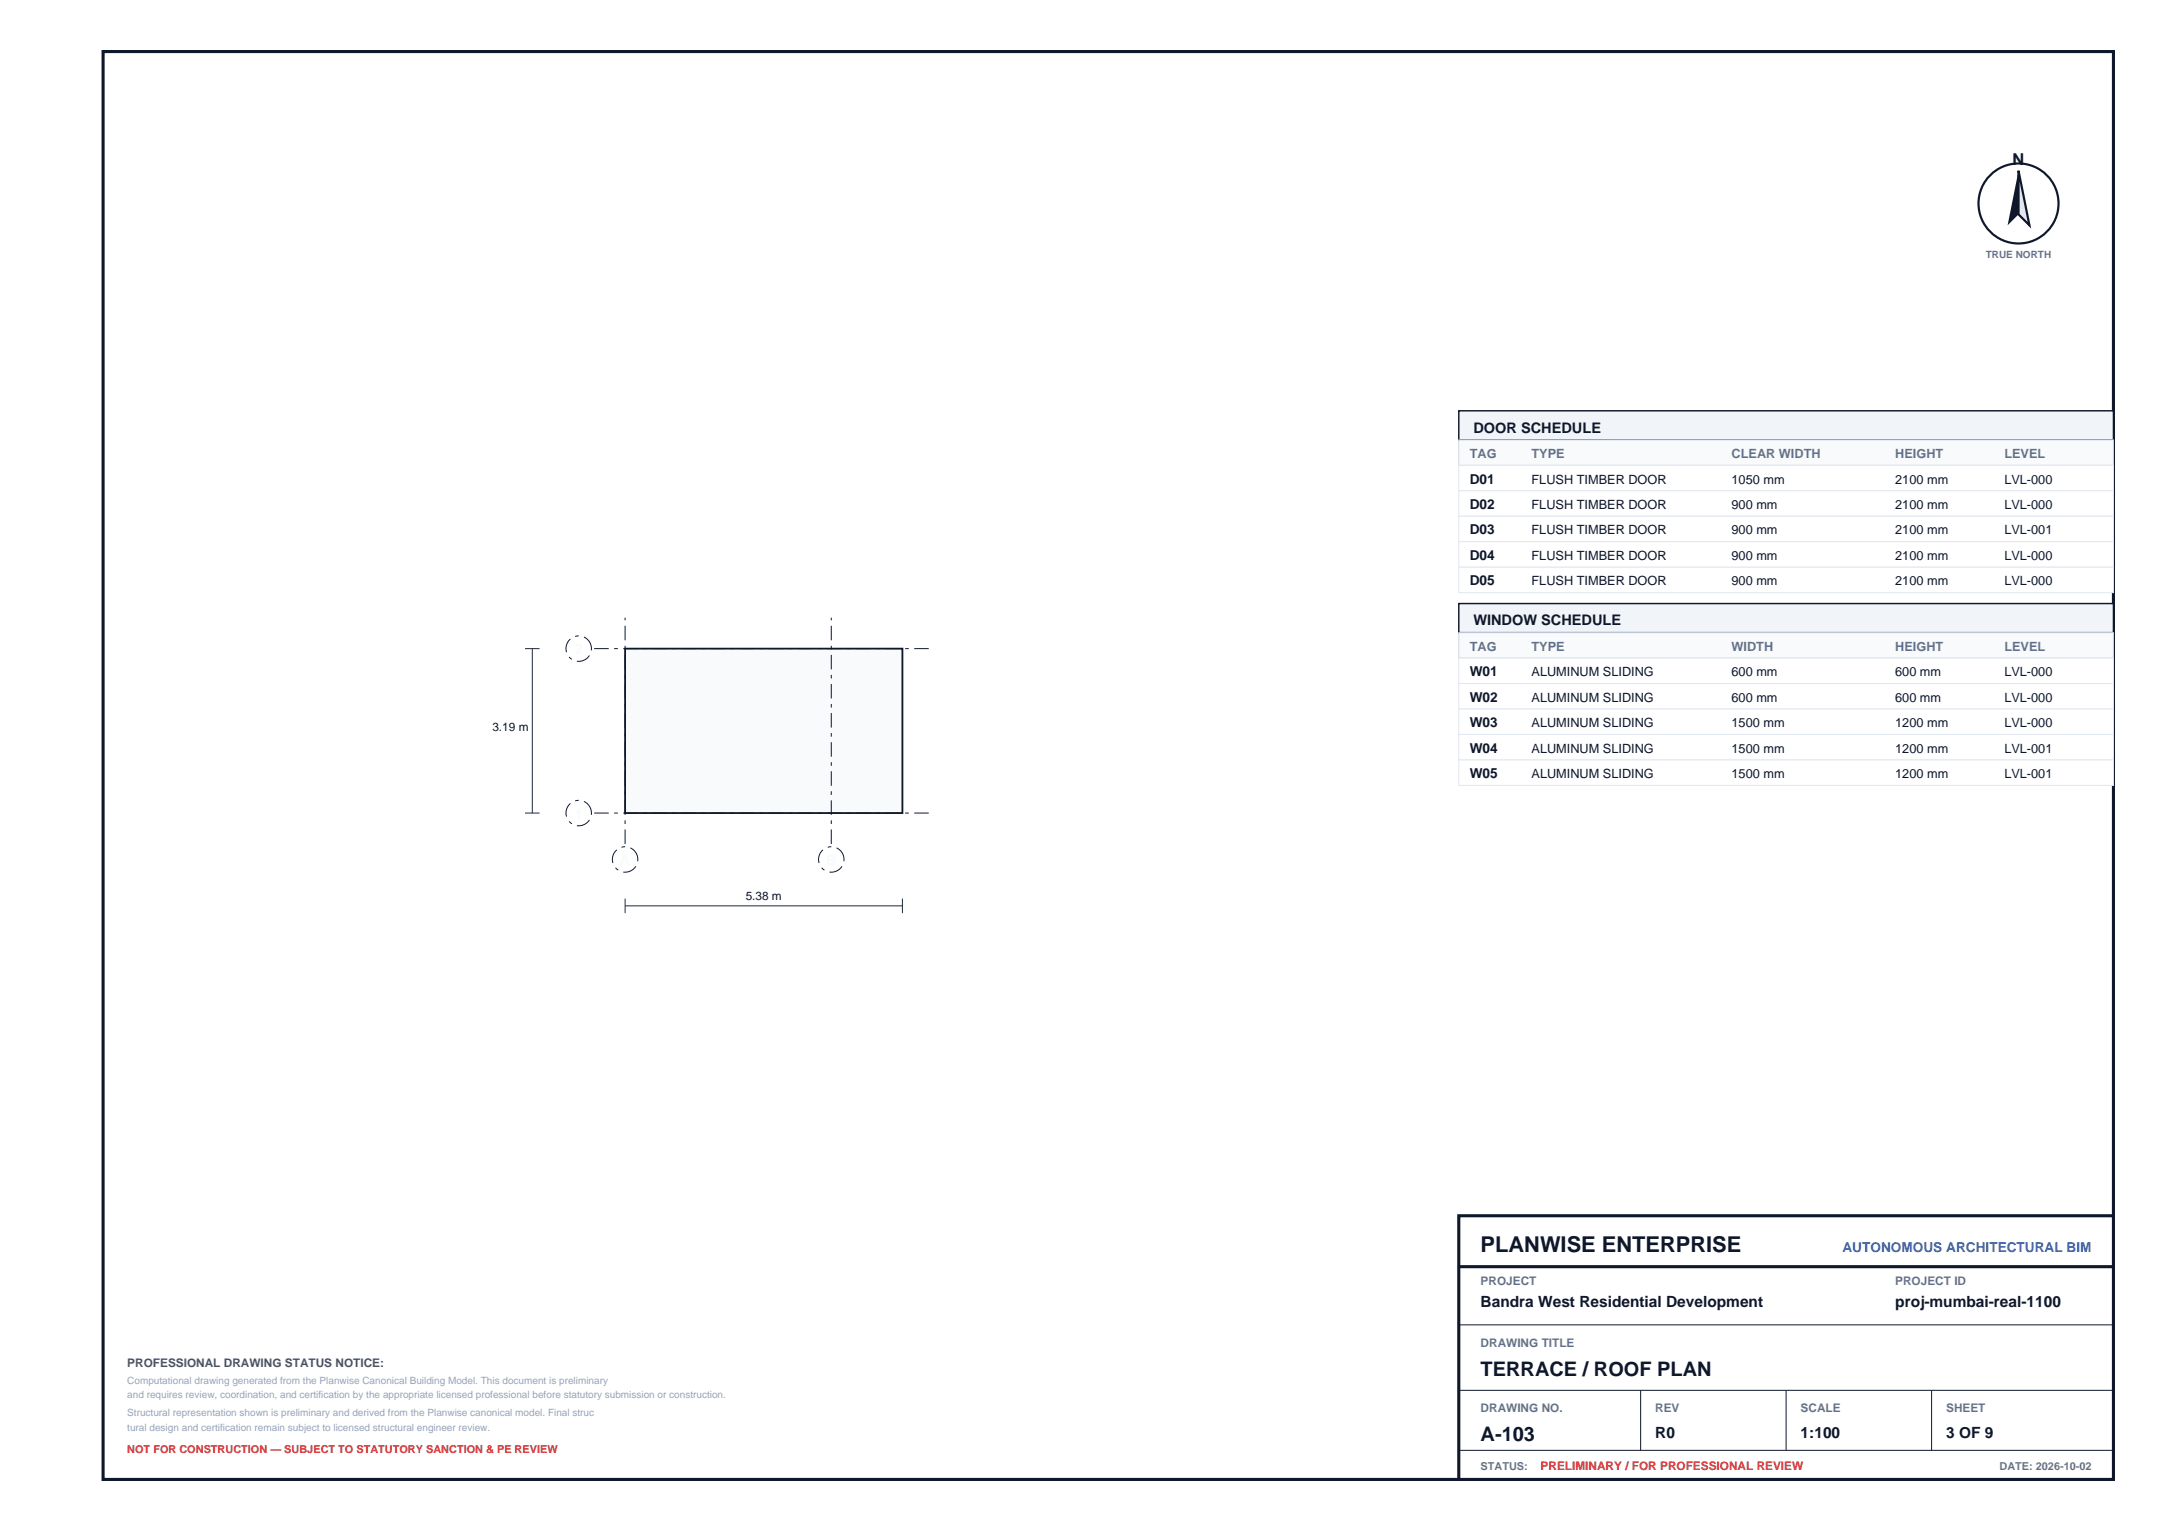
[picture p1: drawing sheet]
<svg xmlns="http://www.w3.org/2000/svg" width="420mm" height="297mm" viewBox="0 0 420 297" stroke-linecap="round" stroke-linejoin="round" font-family="sans-serif">
<defs><g id="words">
<text font-size="4.2" fill="#0f172a" x="287.2" y="242.9">PLANWISE ENTERPRISE</text>
<g font-size="3.9" fill="#0f172a">
<text x="287.2" y="266.9">TERRACE / ROOF PLAN</text>
<text x="287.2" y="279.6">A-103</text>
</g>
<text font-size="3.2" fill="#0f172a" x="390.4" y="32.1">N</text>
<g font-size="3" fill="#0f172a">
<text x="287.2" y="253.5">Bandra West Residential Development</text>
<text x="367.7" y="253.5">proj-mumbai-real-1100</text>
<text x="321.1" y="278.9">R0</text>
<text x="349.3" y="278.9">1:100</text>
<text x="377.5" y="278.9">3 OF 9</text>
</g>
<g font-size="2.8" fill="#0f172a">
<text x="285.8" y="83.9">DOOR SCHEDULE</text>
<text x="285.8" y="121.3">WINDOW SCHEDULE</text>
</g>
<g font-size="2.6" fill="#0f172a">
<text x="285.1" y="93.8">D01</text>
<text x="285.1" y="98.7">D02</text>
<text x="285.1" y="103.7">D03</text>
<text x="285.1" y="108.6">D04</text>
<text x="285.1" y="113.6">D05</text>
<text x="285.1" y="131.2">W01</text>
<text x="285.1" y="136.1">W02</text>
<text x="285.1" y="141.1">W03</text>
<text x="285.1" y="146">W04</text>
<text x="285.1" y="151">W05</text>
</g>
<text font-size="2.6" fill="#2563eb" x="357.4" y="242.9">AUTONOMOUS ARCHITECTURAL BIM</text>
<g font-size="2.5" fill="#64748b">
<text x="285.1" y="88.9">TAG</text>
<text x="297.1" y="88.9">TYPE</text>
<text x="335.9" y="88.9">CLEAR WIDTH</text>
<text x="367.7" y="88.9">HEIGHT</text>
<text x="388.8" y="88.9">LEVEL</text>
<text x="285.1" y="126.3">TAG</text>
<text x="297.1" y="126.3">TYPE</text>
<text x="335.9" y="126.3">WIDTH</text>
<text x="367.7" y="126.3">HEIGHT</text>
<text x="388.8" y="126.3">LEVEL</text>
</g>
<g font-size="2.5" fill="#0f172a">
<text x="297.1" y="93.8">FLUSH TIMBER DOOR</text>
<text x="335.9" y="93.8">1050 mm</text>
<text x="367.7" y="93.8">2100 mm</text>
<text x="388.8" y="93.8">LVL-000</text>
<text x="297.1" y="98.7">FLUSH TIMBER DOOR</text>
<text x="335.9" y="98.7">900 mm</text>
<text x="367.7" y="98.7">2100 mm</text>
<text x="388.8" y="98.7">LVL-000</text>
<text x="297.1" y="103.7">FLUSH TIMBER DOOR</text>
<text x="335.9" y="103.7">900 mm</text>
<text x="367.7" y="103.7">2100 mm</text>
<text x="388.8" y="103.7">LVL-001</text>
<text x="297.1" y="108.6">FLUSH TIMBER DOOR</text>
<text x="297.1" y="113.6">FLUSH TIMBER DOOR</text>
<text x="335.9" y="108.6">900 mm</text>
<text x="335.9" y="113.6">900 mm</text>
<text x="367.7" y="108.6">2100 mm</text>
<text x="367.7" y="113.6">2100 mm</text>
<text x="388.8" y="108.6">LVL-000</text>
<text x="388.8" y="113.6">LVL-000</text>
<text x="297.1" y="131.2">ALUMINUM SLIDING</text>
<text x="335.9" y="131.2">600 mm</text>
<text x="367.7" y="131.2">600 mm</text>
<text x="388.8" y="131.2">LVL-000</text>
<text x="297.1" y="136.1">ALUMINUM SLIDING</text>
<text x="335.9" y="136.1">600 mm</text>
<text x="367.7" y="136.1">600 mm</text>
<text x="388.8" y="136.1">LVL-000</text>
<text x="297.1" y="141.1">ALUMINUM SLIDING</text>
<text x="335.9" y="141.1">1500 mm</text>
<text x="367.7" y="141.1">1200 mm</text>
<text x="388.8" y="141.1">LVL-000</text>
<text x="297.1" y="146">ALUMINUM SLIDING</text>
<text x="335.9" y="146">1500 mm</text>
<text x="367.7" y="146">1200 mm</text>
<text x="388.8" y="146">LVL-001</text>
<text x="297.1" y="151">ALUMINUM SLIDING</text>
<text x="335.9" y="151">1500 mm</text>
<text x="367.7" y="151">1200 mm</text>
<text x="388.8" y="151">LVL-001</text>
</g>
<g font-size="2.3" fill="#0f172a">
<text x="95.5" y="141.8">3.19 m</text>
<text x="144.7" y="174.7">5.38 m</text>
</g>
<g font-size="2.3" fill="#64748b">
<text x="287.2" y="249.3">PROJECT</text>
<text x="367.7" y="249.3">PROJECT ID</text>
<text x="287.2" y="261.2">DRAWING TITLE</text>
<text x="287.2" y="273.9">DRAWING NO.</text>
<text x="321.1" y="273.9">REV</text>
<text x="349.3" y="273.9">SCALE</text>
<text x="377.5" y="273.9">SHEET</text>
</g>
<text font-size="2.3" fill="#475569" x="24.7" y="265.3">PROFESSIONAL DRAWING STATUS NOTICE:</text>
<text font-size="2.3" fill="#dc2626" x="298.9" y="285.2">PRELIMINARY / FOR PROFESSIONAL REVIEW</text>
<text font-size="2.1" fill="#dc2626" x="24.7" y="281.8">NOT FOR CONSTRUCTION — SUBJECT TO STATUTORY SANCTION &amp; PE REVIEW</text>
<g font-size="2.1" fill="#64748b">
<text x="287.2" y="285.2">STATUS:</text>
<text x="387.9" y="285.2">DATE: 2026-10-02</text>
</g>
<text font-size="1.9" fill="#64748b" x="385.2" y="50.1">TRUE NORTH</text>
<g font-size="1.9" fill="#94a3b8">
<text x="24.7" y="268.4">Computational drawing generated from the Planwise Canonical Building Model. This document is preliminary</text>
<text x="24.7" y="271.2">and requires review, coordination, and certification by the appropriate licensed professional before statutory submission or construction.</text>
<text x="24.7" y="274.8">Structural representation shown is preliminary and derived from the Planwise canonical model. Final struc</text>
<text x="24.7" y="277.6">tural design and certification remain subject to licensed structural engineer review.</text>
</g>
</g></defs>
<path d="M20 10h390v277h-390z" fill="none" stroke="#0f172a" stroke-width=".6"/>
<path d="M121.3 125.8h53.8v31.9h-53.8z" fill-rule="evenodd" fill="#f8fafc" stroke="#0f172a" stroke-width=".35"/>
<path d="M114.7 125.8a2.47 2.47 0 0 0-3.5-2.2 2.47 2.47 0 0 0-.5 4.2 2.47 2.47 0 0 0 4-1.4v-.6M115.3 125.8h65.8M114.7 157.7a2.47 2.47 0 0 0-3.5-2.2 2.47 2.47 0 0 0-.5 4.2 2.47 2.47 0 0 0 4-1.4v-.6M115.3 157.7h65.8M121.3 163.7v-43.9M123.7 166.7a2.47 2.47 0 0 0-3.5-2.2 2.47 2.47 0 0 0-.5 4.2 2.47 2.47 0 0 0 4-1.4v-.6M161.3 163.7v-43.9M163.7 166.7a2.47 2.47 0 0 0-3.5-2.2 2.47 2.47 0 0 0-.5 4.2 2.47 2.47 0 0 0 4-1.4v-.6" fill="none" stroke="#0f172a" stroke-width=".19" stroke-dasharray="2.8 1.1 .7 1.1" stroke-linecap="butt"/>
<path d="M101.9 125.8h2.8M103.3 125.8v31.9M101.9 157.7h2.8M121.3 175.7h53.8M121.3 174.3v2.8M175.1 174.3v2.8" fill="none" stroke="#1e293b" stroke-width=".19"/>
<circle cx="391.6" cy="39.5" r="7.8" fill="#fff" stroke="#0f172a" stroke-width=".42"/>
<path d="M391.6 33.1v8.5l-2.1 2.1z" fill="#0f172a"/>
<path d="M391.6 33.1l2.1 10.6-2.1-2.1z" fill="#e2e8f0" stroke="#0f172a" stroke-width=".42"/>
<path d="M283 79.7h127v5.6h-127z" fill-rule="evenodd" fill="#f1f5f9" stroke="#0f172a" stroke-width=".28"/>
<path d="M283 85.3h127v5h-127z" fill-rule="evenodd" fill="#f8fafc" stroke="#cbd5e1" stroke-width=".19"/>
<g fill="#fff" stroke="#e2e8f0" stroke-width=".19">
<path d="M283 90.3h127v4.9h-127z" fill-rule="evenodd"/>
<path d="M283 95.2h127v5h-127z" fill-rule="evenodd"/>
<path d="M283 100.2h127v4.9h-127z" fill-rule="evenodd"/>
<path d="M283 105.1h127v4.9h-127z" fill-rule="evenodd"/>
<path d="M283 110h127v5h-127z" fill-rule="evenodd"/>
</g>
<path d="M283 117.1h127v5.6h-127z" fill-rule="evenodd" fill="#f1f5f9" stroke="#0f172a" stroke-width=".28"/>
<path d="M283 122.7h127v5h-127z" fill-rule="evenodd" fill="#f8fafc" stroke="#cbd5e1" stroke-width=".19"/>
<g fill="#fff" stroke="#e2e8f0" stroke-width=".19">
<path d="M283 127.7h127v4.9h-127z" fill-rule="evenodd"/>
<path d="M283 132.6h127v4.9h-127z" fill-rule="evenodd"/>
<path d="M283 137.5h127v5h-127z" fill-rule="evenodd"/>
<path d="M283 142.5h127v4.9h-127z" fill-rule="evenodd"/>
<path d="M283 147.4h127v5h-127z" fill-rule="evenodd"/>
</g>
<path d="M283 235.8h127v51.2h-127z" fill-rule="evenodd" fill="#fff" stroke="#0f172a" stroke-width=".6"/>
<path d="M283 245.7h127" fill="none" stroke="#0f172a" stroke-width=".6"/>
<path d="M283 257h127M283 269.7h127M318.3 269.7v11.7M346.5 269.7v11.7M374.7 269.7v11.7M283 281.4h127" fill="none" stroke="#0f172a" stroke-width=".19"/>
<use href="#words"/>
</svg>
